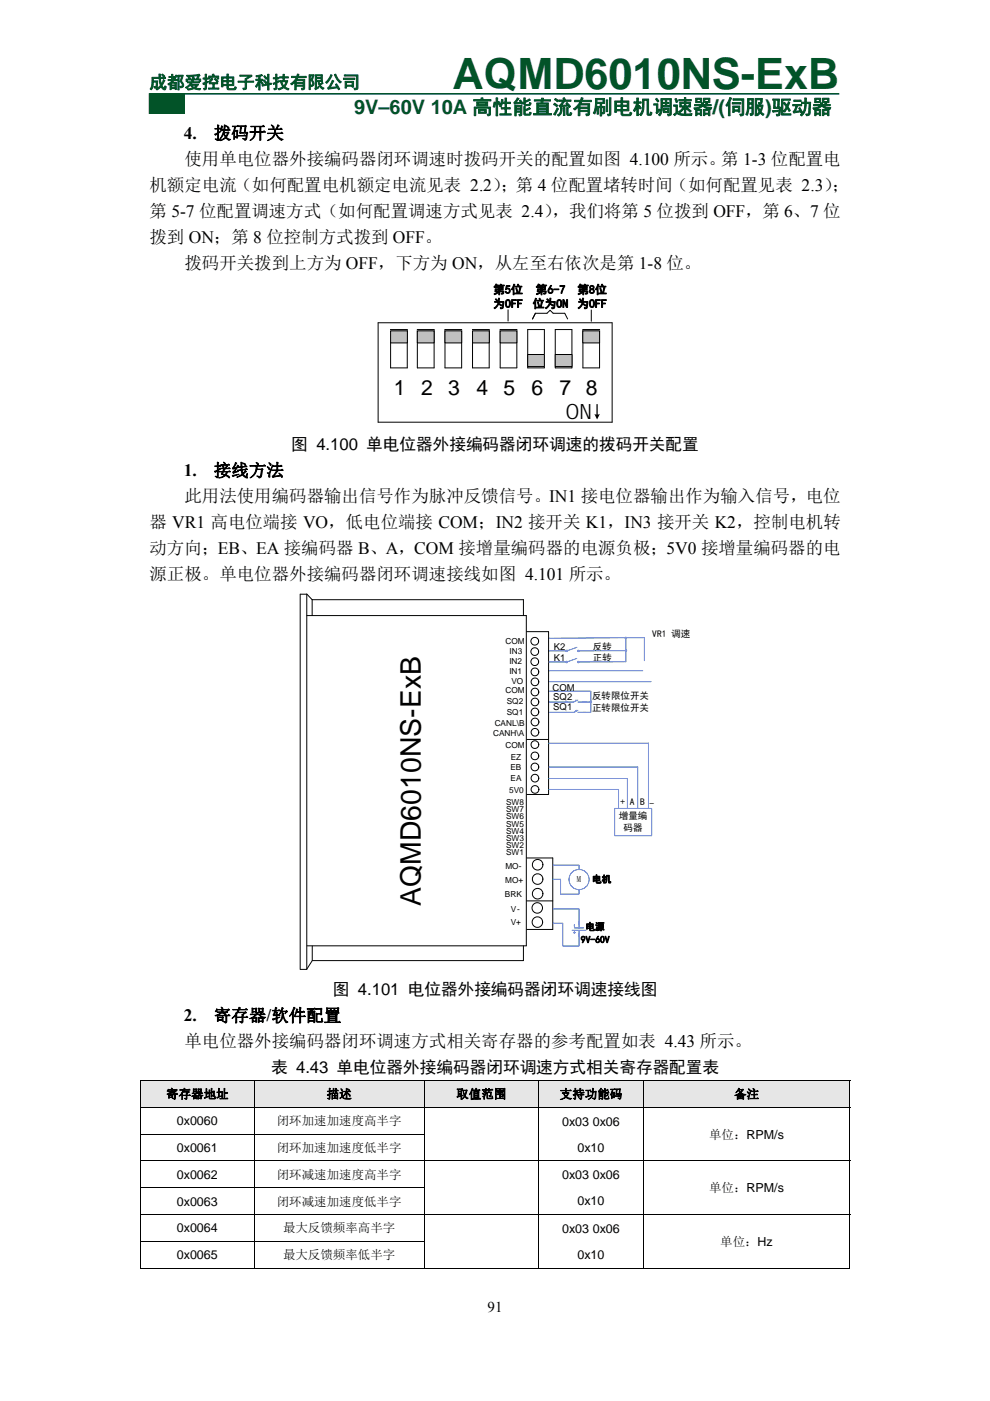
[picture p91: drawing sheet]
<svg xmlns="http://www.w3.org/2000/svg" width="210mm" height="297mm" viewBox="0 0 210 297" stroke-linecap="round" stroke-linejoin="round" font-family="sans-serif">
<defs><g id="words">
<text font-size="9.2" fill="#025328" x="96" y="18.9">AQMD6010NS-ExB</text>
<text font-size="6" x="89.3" y="192" transform="rotate(-90 89.3 192)">AQMD6010NS-ExB</text>
<g font-size="4.5">
<text x="83.5" y="83.7">1</text>
<text x="89.4" y="83.7">2</text>
<text x="95.1" y="83.8">3</text>
<text x="101.1" y="83.7">4</text>
<text x="106.8" y="83.7">5</text>
<text x="112.8" y="83.7">6</text>
<text x="118.6" y="83.7">7 8</text>
<text x="120" y="88.9">ON</text>
</g>
<text font-size="4.2" fill="#025328" x="75.1" y="24.2">9V–60V 10A 高性能直流有刷电机调速器/(伺服)驱动器</text>
<text font-size="3.7" fill="#025328" x="31.7" y="18.7">成都爱控电子科技有限公司</text>
<g font-size="3.7">
<text x="39" y="29.5">4.</text>
<text x="45.3" y="29.5">拨码开关</text>
<text x="39.1" y="35">使用单电位器外接编码器闭环调速时拨码开关的配置如图 4.100 所示。第 1-3 位配置电</text>
<text x="31.7" y="40.5">机额定电流（如何配置电机额定电流见表 2.2）</text>
<text x="106.2" y="40.5">；第 4 位配置堵转时间（如何配置见表 2.3）</text>
<text x="176.5" y="40.5">；</text>
<text x="31.7" y="46">第 5-7 位配置调速方式（如何配置调速方式见表 2.4）</text>
<text x="117.1" y="46">，我们将第 5 位拨到 OFF，第 6、7 位</text>
<text x="31.7" y="51.5">拨到 ON；第 8 位控制方式拨到 OFF。</text>
<text x="39.1" y="57">拨码开关拨到上方为 OFF，下方为 ON，从左至右依次是第 1-8 位。</text>
<text x="39" y="101">1.</text>
<text x="45.3" y="101">接线方法</text>
<text x="39.1" y="106.5">此用法使用编码器输出信号作为脉冲反馈信号。IN1 接电位器输出作为输入信号，电位</text>
<text x="31.7" y="112">器 VR1 高电位端接 VO，低电位端接 COM；IN2 接开关 K1，IN3 接开关 K2，控制电机转</text>
<text x="31.7" y="117.5">动方向；EB、EA 接编码器 B、A，COM 接增量编码器的电源负极；5V0 接增量编码器的电</text>
<text x="31.7" y="123">源正极。单电位器外接编码器闭环调速接线如图 4.101 所示。</text>
<text x="39" y="216.6">2.</text>
<text x="45.3" y="216.6">寄存器/软件配置</text>
<text x="39.1" y="222.1">单电位器外接编码器闭环调速方式相关寄存器的参考配置如表 4.43 所示。</text>
</g>
<g font-size="3.5">
<text x="61.8" y="95.5">图 4.100 单电位器外接编码器闭环调速的拨码开关配置</text>
<text x="70.6" y="211">图 4.101 电位器外接编码器闭环调速接线图</text>
<text x="57.5" y="227.5">表 4.43 单电位器外接编码器闭环调速方式相关寄存器配置表</text>
</g>
<text font-size="3.2" x="103.4" y="278.1">91</text>
<g font-size="2.6">
<text x="35.2" y="232.9">寄存器地址</text>
<text x="69.3" y="232.9">描述</text>
<text x="96.8" y="232.9">取值范围</text>
<text x="118.7" y="232.9">支持功能码</text>
<text x="155.7" y="232.9">备注</text>
<text x="37.5" y="238.6">0x0060</text>
<text x="58.7" y="238.6">闭环加速加速度高半字</text>
<text x="119.3" y="238.7">0x03 0x06</text>
<text x="37.5" y="244.2">0x0061</text>
<text x="58.7" y="244.2">闭环加速加速度低半字</text>
<text x="122.5" y="244.2">0x10</text>
<text x="150.4" y="241.4">单位：RPM/s</text>
<text x="37.5" y="249.9">0x0062</text>
<text x="58.7" y="249.9">闭环减速加速度高半字</text>
<text x="119.3" y="250">0x03 0x06</text>
<text x="37.5" y="255.6">0x0063</text>
<text x="58.7" y="255.6">闭环减速加速度低半字</text>
<text x="122.5" y="255.5">0x10</text>
<text x="150.4" y="252.8">单位：RPM/s</text>
<text x="37.5" y="261.3">0x0064</text>
<text x="60" y="261.3">最大反馈频率高半字</text>
<text x="119.3" y="261.4">0x03 0x06</text>
<text x="37.5" y="267">0x0065</text>
<text x="60" y="267">最大反馈频率低半字</text>
<text x="122.5" y="266.9">0x10</text>
<text x="152.8" y="264.1">单位：Hz</text>
</g>
<g font-size="2.5">
<text x="104.6" y="65.2">为OFF</text>
<text x="104.6" y="62.3">第5位</text>
<text x="113" y="65.2">位为ON</text>
<text x="113.6" y="62.3">第6-7</text>
<text x="122.4" y="65.2">为OFF</text>
<text x="122.4" y="62.3">第8位</text>
</g>
<g font-size="2">
<text x="117.5" y="137.8">K2</text>
<text x="125.8" y="137.7">反转</text>
<text x="138.3" y="135">VR1 调速</text>
<text x="117.5" y="140.2">K1</text>
<text x="125.8" y="140.1">正转</text>
<text x="117.2" y="146.4">COM</text>
<text x="117.3" y="148.4">SQ2</text>
<text x="125.6" y="148.3">反转限位开关</text>
<text x="117.3" y="150.6">SQ1</text>
<text x="125.6" y="150.7">正转限位开关</text>
<text x="131.3" y="173.7">增量编</text>
<text x="132.8" y="170.6" transform="rotate(-90 132.8 170.6)">+</text>
<text x="133.6" y="170.6">A</text>
<text x="135.8" y="170.7">B</text>
<text x="137.7" y="171">-</text>
<text x="132.3" y="176.1">码器</text>
<text x="125.6" y="187.1">电机</text>
<text x="124.2" y="197.2">电源</text>
<text x="123.2" y="199.9">9V-60V</text>
</g>
<g font-size="1.8">
<text x="107.2" y="136.6">COM</text>
<text x="108" y="140.7">IN2</text>
<text x="108" y="142.9">IN1</text>
<text x="108.1" y="138.7">IN3</text>
<text x="107.2" y="147">COM</text>
<text x="107.5" y="149.3">SQ2</text>
<text x="108.5" y="145">VO</text>
<text x="104.9" y="154">CANL\B</text>
<text x="107.5" y="151.6">SQ1</text>
<text x="104.6" y="156">CANH\A</text>
<text x="107.2" y="158.6">COM</text>
<text x="108.3" y="161.1">EZ</text>
<text x="108.2" y="163.3">EB</text>
<text x="108.3" y="165.6">EA</text>
<text x="107.3" y="170.6">SW8</text>
<text x="107.3" y="172.1">SW7</text>
<text x="107.3" y="173.7">SW6</text>
<text x="108" y="168.1">5V0</text>
<text x="107.3" y="175.2">SW5</text>
<text x="107.3" y="176.7">SW4</text>
<text x="107.3" y="178.4">SW3</text>
<text x="107.3" y="179.9">SW2</text>
<text x="107.2" y="184.3">MO-</text>
<text x="107.3" y="181.4">SW1</text>
<text x="107.1" y="190.2">BRK</text>
<text x="107.1" y="187.2">MO+</text>
<text x="122.4" y="187">M</text>
<text x="108.4" y="193.4">V-</text>
<text x="108.4" y="196.2">V+</text>
</g>
</g></defs>
<path d="M35.4 19.9h3.7v4.1h-3.7z" fill="#008000"/>
<path d="M35.4 19.9h3.7v4.1h-3.7z" fill="none" stroke="#008000" stroke-width=".26"/>
<path d="M31.7 19.9h3.7v4.1h-3.7z" fill="#025328"/>
<path d="M31.7 19.9h3.7v4.1h-3.7z" fill="none" stroke="#025328" stroke-width=".26"/>
<path d="M31.7 19.9h146.3" fill="none" stroke="#025328" stroke-width=".35"/>
<path d="M82.8 69.9h3.6v8.1h-3.6zM129.8 68.4h-49.6v21.1h49.6v-21.1" fill="none" stroke="#000" stroke-width=".21"/>
<path d="M82.8 70.1h3.6v2.6h-3.6z" fill="#c0c0c0"/>
<path d="M82.8 70.1h3.6v2.6h-3.6zM94.4 69.9h3.5v8.1h-3.5z" fill="none" stroke="#000" stroke-width=".21"/>
<path d="M94.4 70.1h3.5v2.6h-3.5z" fill="#c0c0c0"/>
<path d="M88.5 69.9h3.6v8.1h-3.6zM94.4 70.1h3.5v2.6h-3.5z" fill="none" stroke="#000" stroke-width=".21"/>
<path d="M88.5 70.1h3.6v2.6h-3.6z" fill="#c0c0c0"/>
<path d="M88.5 70.1h3.6v2.6h-3.6zM100.2 69.9h3.6v8.1h-3.6z" fill="none" stroke="#000" stroke-width=".21"/>
<path d="M100.2 70.1h3.6v2.6h-3.6z" fill="#c0c0c0"/>
<path d="M100.2 70.1h3.6v2.6h-3.6zM106.1 69.9h3.5v8.1h-3.5z" fill="none" stroke="#000" stroke-width=".21"/>
<path d="M106.1 70.1h3.5v2.6h-3.5z" fill="#c0c0c0"/>
<path d="M106.1 70.1h3.5v2.6h-3.5zM111.9 69.9h3.6v8.1h-3.6z" fill="none" stroke="#000" stroke-width=".21"/>
<path d="M111.9 75.2h3.6v2.5h-3.6z" fill="#c0c0c0"/>
<path d="M111.9 75.2h3.6v2.5h-3.6zM117.8 69.9h3.5v8.1h-3.5z" fill="none" stroke="#000" stroke-width=".21"/>
<path d="M117.8 75.2h3.5v2.5h-3.5z" fill="#c0c0c0"/>
<path d="M117.8 75.2h3.5v2.5h-3.5zM123.6 69.9h3.6v8.1h-3.6z" fill="none" stroke="#000" stroke-width=".21"/>
<path d="M123.6 70.1h3.6v2.6h-3.6z" fill="#c0c0c0"/>
<path d="M107.8 65.7v2.4M120.4 67.6l-.6-1.2h-2.5l-.6-.6-.7 .6h-2.4l-.7 1.2M123.6 70.1h3.6v2.6h-3.6zM125.4 65.7v2.4" fill="none" stroke="#000" stroke-width=".21"/>
<path d="M126.6 85.8v2.3" fill="none" stroke="#000" stroke-width=".27"/>
<path d="M126.1 87.8l.5 .1 .6-.1-.6 1.1z" fill-rule="evenodd" fill="#000"/>
<path d="M136 135.8h10v9.7h-10z" fill="#fff"/>
<path d="M116.4 138h3.7M136.7 135.2l-20.3 .1M116.4 144.5h21.7" fill="none" stroke="#3365ff" stroke-width=".21"/>
<path d="M122.5 138a.15 .15 0 0 0 .3 0 .15 .15 0 0 0-.3 0zM120.1 137.9l.1 .3 .2-.1-.1-.2z" fill-rule="evenodd" fill="#fff"/>
<g fill="none" stroke="#3365ff" stroke-width=".21">
<path d="M120.1 137.9h.2l.1 .2-.2 .1zM122.4 137.2l-2 .7M132.8 138h-9.9M136.7 135.2v4.9M116.4 140.4h3.7M116.4 142.2h19.9M116.4 146.5h8.9v2.3M122.3 148.6l-.1-.2-.2 .3M122.3 150.7l-.1-.1-.2 .3M122.6 148.8h2.7M122.6 148.4l-.9 .4h-5.3M122.6 151h1.7"/>
<path d="M122.6 150.6l-.9 .4h-5.3M125.3 148.8v2.2h-1.6M117.3 186.4h1.6v3.2h3.9v-1M117.3 183.4h5.5v.9M117.3 195.7h2.1v4.9M117.3 192.7h5.5v4M121.3 197.2h3M121.6 197.7h.4M121.8 196.7h2M121.8 196v.4M121.8 197.5v.4M122.8 198v2.6h-3.4"/>
<path d="M122.8 197.2v1.3"/>
<circle cx="122.7" cy="138" r=".15"/>
<circle cx="122.8" cy="186.5" r="2.14"/>
</g>
<path d="M132.7 135.3h.1M132.8 137.9h.1M125.3 148.8h.1" fill="none" stroke="#3365ff" stroke-width=".52"/>
<g fill="none" stroke="#000" stroke-width=".21">
<path d="M63.7 126v79.5h1.3l1.2-1.8v-3.1M63.7 126h1.3M65.1 125.9l1.1 1.2M65.1 130.5h46.5v70h-46.5M65.1 126v79.5M66.2 127.1v3.4M66.2 127.1h44.8v3.4M111.7 133.9h4.7v34.5h-4.7M111.7 156.8h4.7M111.7 181.9h5.5v15.2h-5.5M111.7 191h5.5M113.2 194.7a1.1 1.1 0 0 1 1.9 .6v.4a1.11 1.11 0 0 1-1.7 .8 1.11 1.11 0 0 1-.2-1.8z"/>
<path d="M111 200.5v3.2h-44.8"/>
<circle cx="113.4" cy="136" r=".82"/>
<circle cx="113.4" cy="138.2" r=".82"/>
<circle cx="113.4" cy="140.3" r=".82"/>
<circle cx="113.5" cy="157.9" r=".83"/>
<circle cx="113.5" cy="142.5" r=".82"/>
<circle cx="113.5" cy="150.9" r=".82"/>
<circle cx="113.5" cy="144.6" r=".82"/>
<circle cx="113.5" cy="155.3" r=".82"/>
<circle cx="113.5" cy="148.8" r=".82"/>
<circle cx="113.5" cy="146.7" r=".81"/>
<circle cx="113.5" cy="153.1" r=".82"/>
<circle cx="113.5" cy="162.6" r=".83"/>
<circle cx="113.5" cy="160.3" r=".82"/>
<circle cx="113.5" cy="165" r=".82"/>
<circle cx="113.5" cy="167.4" r=".82"/>
<circle cx="114" cy="192.5" r="1.11"/>
<circle cx="114" cy="189.5" r="1.12"/>
<circle cx="114" cy="183.3" r="1.12"/>
<circle cx="114" cy="186.4" r="1.12"/>
</g>
<path d="M122.5 140.3v.1l.2 .1 .1-.2zM120.1 140.3v.2l.3-.1-.1-.2z" fill-rule="evenodd" fill="#fff"/>
<path d="M122.3 139.6l-1.9 .7M132.8 135.4v4.9M120.1 140.3h.3l-.1 .2-.2-.1zM122.5 140.3h.3l-.1 .2-.2-.1zM132.7 140.3l-9.9 .1M116.3 167.4h14.9M116.4 162.6h18.9" fill="none" stroke="#3365ff" stroke-width=".21"/>
<path d="M130.4 171.4h7.8v5.8h-7.8z" fill="#fff"/>
<path d="M116.3 157.6h21.2v13.8M116.3 165.1h16.8v6.3M130.4 171.4h7.8v5.8h-7.8zM131.2 167.4v4M135.3 162.6v8.8" fill="none" stroke="#3365ff" stroke-width=".21"/>
<g fill="#e6e6e6">
<path d="M29.9 229.2h23.9v5.5h-23.9z"/>
<path d="M31.7 229.2h20.3v5.5h-20.3z"/>
<path d="M54 229.2h35.9v5.5h-35.9z"/>
<path d="M55.8 229.2h32.2v5.5h-32.2z"/>
<path d="M90 229.2h24.2v5.5h-24.2z"/>
<path d="M91.8 229.2h20.6v5.5h-20.6z"/>
<path d="M114.3 229.2h22.1v5.5h-22.1z"/>
<path d="M116.2 229.2h18.4v5.5h-18.4z"/>
<path d="M136.6 229.2h43.5v5.5h-43.5z"/>
<path d="M138.4 229.2h39.9v5.5h-39.9z"/>
</g>
<path d="M29.7 229h.2v.2h-.2zM180.1 229h.2v.2h-.2zM114.2 240.4h.1v.2h-.1zM114.2 251.7h.1v.2h-.1zM136.4 240.4h.2v.2h-.2zM136.4 251.7h.2v.2h-.2zM180.1 240.4h.2v.2h-.2zM180.1 251.7h.2v.2h-.2zM114.2 263.1h.1v.2h-.1zM136.4 263.1h.2v.2h-.2zM180.1 263.1h.2v.2h-.2zM180.1 268.8h.2v.2h-.2z" fill="#000"/>
<g fill="none" stroke="#000" stroke-width=".21">
<path d="M29.7 229.1h150.6M29.7 234.8h150.6M29.8 229.2v5.5M29.8 234.9v5.5M53.9 229.2v5.5M53.9 234.9v5.5M90 229.2v5.5M90 234.9v5.5M114.3 229.2v5.5M114.3 234.9v5.5M136.5 229.2v5.5M136.5 234.9v5.5"/>
<path d="M180.2 229.2v5.5M180.2 234.9v5.5M29.7 240.5h60.3M29.7 246.1h150.6M29.7 251.8h60.3M29.7 257.5h150.6M29.8 240.6v5.5M29.8 246.2v5.5M29.8 251.9v5.5M29.8 257.6v5.5M53.9 240.6v5.5M53.9 246.2v5.5"/>
<path d="M53.9 251.9v5.5M53.9 257.6v5.5M90 240.6v5.5M90 246.2v5.5M90 251.9v5.5M90 257.6v5.5M114.3 240.6v5.5M114.3 246.2v5.5M114.3 251.9v5.5M114.3 257.6v5.5M136.5 240.6v5.5M136.5 246.2v5.5"/>
<path d="M136.5 251.9v5.5M136.5 257.6v5.5M180.2 240.6v5.5M180.2 246.2v5.5M180.2 251.9v5.5M180.2 257.6v5.5M29.7 263.2h60.3M29.7 268.9h24.1M29.8 263.3v5.7M53.9 263.3v5.7M54 268.9h35.9M90 263.3v5.7"/>
<path d="M90 268.9h24.2M114.3 263.3v5.7M114.3 268.9h22.1M136.5 263.3v5.7M136.6 268.9h43.5M180.2 263.3v5.7"/>
</g>
<use href="#words"/>
</svg>
